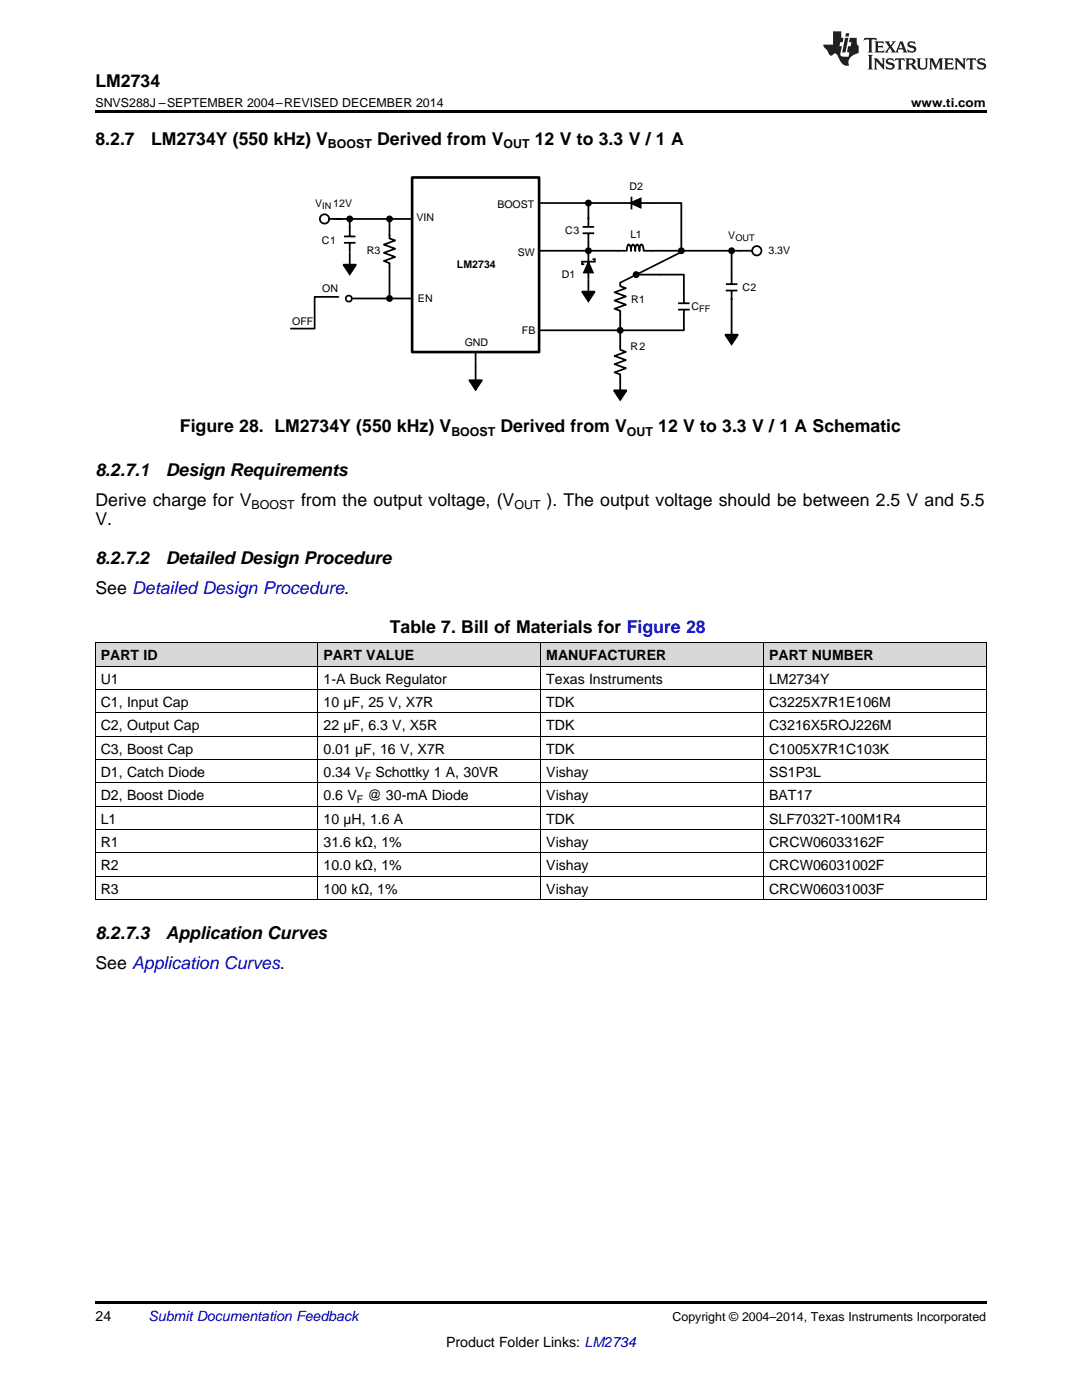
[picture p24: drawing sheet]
<svg xmlns="http://www.w3.org/2000/svg" width="216mm" height="279mm" viewBox="0 0 216 279" stroke-linecap="round" stroke-linejoin="round" font-family="sans-serif">
<defs><g id="words">
<g font-size="3.5">
<text x="19" y="17.3">LM2734</text>
<text x="19" y="28.9">8.2.7</text>
<text x="30.1" y="28.9">LM2734Y (550 kHz) V</text>
<text x="75.2" y="28.9">Derived from V</text>
<text x="106.7" y="28.9">12 V to 3.3 V / 1 A</text>
<text x="35.9" y="86.2">Figure 28. LM2734Y (550 kHz) V</text>
<text x="99.9" y="86.2">Derived from V</text>
<text x="131.3" y="86.2">12 V to 3.3 V / 1 A Schematic</text>
<text x="19" y="95">8.2.7.1</text>
<text x="33.1" y="95">Design Requirements</text>
<text x="19" y="101">Derive charge for V</text>
<text x="60.1" y="101">from the output voltage, (V</text>
<text x="109.1" y="101">). The output voltage should be between 2.5 V and 5.5</text>
<text x="19" y="104.8">V.</text>
<text x="19" y="112.6">8.2.7.2</text>
<text x="33.1" y="112.6">Detailed Design Procedure</text>
<text x="19" y="118.5">See Detailed Design Procedure.</text>
<text x="77.8" y="126.3">Table 7. Bill of Materials for Figure 28</text>
<text x="19" y="187.3">8.2.7.3</text>
<text x="33.1" y="187.3">Application Curves</text>
<text x="19" y="193.3">See Application Curves.</text>
</g>
<g font-size="2.8">
<text x="20.1" y="131.8">PART ID</text>
<text x="64.6" y="131.8">PART VALUE</text>
<text x="109" y="131.8">MANUFACTURER</text>
<text x="153.5" y="131.8">PART NUMBER</text>
<text x="20.1" y="136.4">U1</text>
<text x="64.6" y="136.4">1-A Buck Regulator</text>
<text x="109" y="136.4">Texas Instruments</text>
<text x="153.5" y="136.4">LM2734Y</text>
<text x="20.1" y="141.1">C1, Input Cap</text>
<text x="64.6" y="141.1">10 µF, 25 V, X7R</text>
<text x="109" y="141.1">TDK</text>
<text x="153.5" y="141.1">C3225X7R1E106M</text>
<text x="20.1" y="145.7">C2, Output Cap</text>
<text x="64.6" y="145.7">22 µF, 6.3 V, X5R</text>
<text x="109" y="145.7">TDK</text>
<text x="153.5" y="145.7">C3216X5ROJ226M</text>
<text x="20.1" y="150.4">C3, Boost Cap</text>
<text x="20.1" y="155">D1, Catch Diode</text>
<text x="64.6" y="150.4">0.01 µF, 16 V, X7R</text>
<text x="64.6" y="155">0.34 V</text>
<text x="74.9" y="155">Schottky 1 A, 30VR</text>
<text x="109" y="150.4">TDK</text>
<text x="109" y="155">Vishay</text>
<text x="153.5" y="150.4">C1005X7R1C103K</text>
<text x="153.5" y="155">SS1P3L</text>
<text x="20.1" y="159.7">D2, Boost Diode</text>
<text x="64.6" y="159.7">0.6 V</text>
<text x="73.3" y="159.7">@ 30-mA Diode</text>
<text x="109" y="159.7">Vishay</text>
<text x="153.5" y="159.7">BAT17</text>
<text x="20.1" y="164.4">L1</text>
<text x="64.6" y="164.4">10 µH, 1.6 A</text>
<text x="109" y="164.4">TDK</text>
<text x="153.5" y="164.4">SLF7032T-100M1R4</text>
<text x="20.1" y="169">R1</text>
<text x="20.1" y="173.7">R2</text>
<text x="64.6" y="169">31.6 kΩ, 1%</text>
<text x="64.6" y="173.7">10.0 kΩ, 1%</text>
<text x="109" y="169">Vishay</text>
<text x="109" y="173.7">Vishay</text>
<text x="153.5" y="169">CRCW06033162F</text>
<text x="153.5" y="173.7">CRCW06031002F</text>
<text x="20.1" y="178.3">R3</text>
<text x="64.6" y="178.3">100 kΩ, 1%</text>
<text x="109" y="178.3">Vishay</text>
<text x="153.5" y="178.3">CRCW06031003F</text>
<text x="19" y="263.6">24</text>
<text x="89" y="268.9">Product Folder Links: LM2734</text>
</g>
<text font-size="2.8" fill="#0000c8" x="29.6" y="263.6">Submit Documentation Feedback</text>
<g font-size="2.5">
<text x="19" y="21.4">SNVS288J –SEPTEMBER 2004–REVISED DECEMBER 2014</text>
<text x="181.8" y="21.4">www.ti.com</text>
<text x="65.4" y="29.6">BOOST</text>
<text x="100.5" y="29.6">OUT</text>
<text x="90.1" y="86.9">BOOST</text>
<text x="125.1" y="86.9">OUT</text>
<text x="50.2" y="101.7">BOOST</text>
<text x="102.7" y="101.7">OUT</text>
<text x="134.2" y="263.6">Copyright © 2004–2014, Texas Instruments Incorporated</text>
</g>
<g font-size="2.1">
<text x="62.9" y="41.4">V</text>
<text x="66.5" y="41.4">12V</text>
<text x="99.2" y="41.5">BOOST</text>
<text x="125.6" y="38">D2</text>
<text x="83.1" y="44">VIN</text>
<text x="112.8" y="46.6">C3</text>
<text x="125.8" y="47.5">L1</text>
<text x="145.3" y="47.7">V</text>
<text x="64.2" y="48.8">C1</text>
<text x="73.2" y="50.7">R3</text>
<text x="91.2" y="53.5">LM2734</text>
<text x="103.3" y="51.1">SW</text>
<text x="153.3" y="50.7">3.3V</text>
<text x="64.3" y="58.3">ON</text>
<text x="112.1" y="55.4">D1</text>
<text x="148.1" y="58.1">C2</text>
<text x="58.3" y="64.8">OFF</text>
<text x="83.4" y="60.4">EN</text>
<text x="125.9" y="60.4">R1</text>
<text x="138" y="61.9">C</text>
<text x="92.7" y="69.1">GND</text>
<text x="104.1" y="66.7">FB</text>
<text x="125.8" y="69.9">R2</text>
<text x="72.8" y="155.6">F</text>
<text x="71.2" y="160.3">F</text>
</g>
<g font-size="1.8">
<text x="64.3" y="41.8">IN</text>
<text x="146.7" y="48.1">OUT</text>
<text x="139.5" y="62.3">FF</text>
</g>
</g></defs>
<g fill="#d8d8d8">
<path d="M19 128.4h44.5v4.6h-44.5z"/>
<path d="M63.5 128.4h44.4v4.6h-44.4z"/>
<path d="M107.9 128.4h44.5v4.6h-44.5z"/>
<path d="M152.4 128.4h44.4v4.6h-44.4z"/>
</g>
<path d="M19 259.7h177.8v.5h-177.8z" fill="#000"/>
<g fill="none" stroke="#000" stroke-width=".2">
<path d="M19 137.6h177.8M19 133h177.8M19 128.3h177.8M19.1 128.4v51.2M63.4 128.4v51.2M107.9 128.4v51.2M152.3 128.4v51.2M196.8 128.4v51.2M19 156.3h177.8M19 151.6h177.8M19 146.9h177.8M19 142.3h177.8"/>
<path d="M19 179.5h177.8M19 174.9h177.8M19 170.2h177.8M19 165.6h177.8M19 160.9h177.8"/>
</g>
<path d="M107.9 40.5h9.5M123.4 50h1.7v-.7a.33 .33 0 0 1 .3-.5 .33 .33 0 0 1 .4 .4l.1 .8 .1-.7a.33 .33 0 0 1 .3-.5 .33 .33 0 0 1 .3 .4l.2 .8v-.7a.33 .33 0 0 1 .3-.5 .33 .33 0 0 1 .4 .4l.1 .8 .1-.7a.32 .32 0 0 1 .2-.5 .32 .32 0 0 1 .4 .3l.1 .9h1.7M136.5 50l-12.7 6.4M93.6 75.9h2.6l-1.3 1.9zM94.9 70.3v5.6" fill="none" stroke="#000" stroke-width=".34"/>
<path d="M82.2 35.4h25.4v34.9h-25.4z" fill="none" stroke="#000" stroke-width=".53"/>
<path d="M93.6 75.9h2.6l-1.3 1.9z" fill="#000"/>
<g fill="#fff">
<circle cx="69.1" cy="40.1" r=".41"/>
<circle cx="69.6" cy="59.2" r=".42"/>
</g>
<g fill="none" stroke="#000" stroke-width=".34">
<path d="M67.5 59.2h-4.7v6.4h-4.8"/>
<circle cx="69.6" cy="59.6" r=".6"/>
</g>
<g fill="#000">
<path d="M125.8 40.5l2-.9v1.8zM68.5 52.8h2.6l-1.3 1.9zM117.4 52.4l.9 2h-1.8zM116.1 58.2h2.6l-1.3 1.9zM122.5 77.9h2.5l-1.2 1.9zM144.7 66.8h2.6l-1.3 1.9z"/>
<circle cx="69.8" cy="43.7" r=".51"/>
<circle cx="77.7" cy="59.6" r=".51"/>
<circle cx="77.7" cy="43.7" r=".51"/>
<circle cx="117.4" cy="50" r=".51"/>
<circle cx="117.4" cy="40.5" r=".51"/>
<circle cx="126.9" cy="54.8" r=".51"/>
<circle cx="136" cy="50" r=".51"/>
<circle cx="146" cy="50" r=".51"/>
<circle cx="123.8" cy="65.9" r=".51"/>
</g>
<g fill="none" stroke="#000" stroke-width=".35">
<path d="M126 39.3v2.5M65.7 43.7h16.5M68.5 52.8h2.6l-1.3 1.9zM68.6 48.5h2.3M68.6 47.2h2.3M69.8 43.7v3.5M69.8 48.6v4.2M70.4 59.6h11.8M77.7 46.9v.7l1.1 .4-2.2 .8 2.2 .8-2.2 .9 2.2 .8-2.2 .8 1.1 .4v7.1M77.7 43.7v3.3M107.6 50h15.8M116.1 58.2h2.6l-1.3 1.9z"/>
<path d="M116.2 46.6h2.4M116.3 45.3h2.3M117.4 52.4l.9 2h-1.8zM117.4 43.7v-3.2h18.5v9.5M117.4 43.4v1.9M117.4 46.7v2.8M117.4 50v8.2M118.2 51.7h.5v.5h-2.6v.5h.5M123.8 56.4v.7l1.1 .4-2.3 .8 2.3 .9-2.3 .8 2.3 .8-2.3 .8 1.2 .4v7.8l1.1 .4-2.3 .8 2.3 .9-2.3 .8 2.3 .8-2.3 .8 1.2 .4v3.2M125.8 40.5l2-.9v1.8zM126.9 54.8h9.6v5.7M130.1 50h20"/>
<path d="M144.8 58h2.3M144.8 56.7h2.3M146 50v6.7M146 58.1v8.7M107.9 65.9h15.9M122.5 77.9h2.5l-1.2 1.9zM135.3 61.8h2.3M135.3 60.5h2.3M136.5 61.9v4h-12.2M144.7 66.8h2.6l-1.3 1.9z"/>
<circle cx="64.8" cy="43.7" r=".93"/>
<circle cx="69.8" cy="43.7" r=".51"/>
<circle cx="77.7" cy="59.6" r=".51"/>
<circle cx="77.7" cy="43.7" r=".51"/>
<circle cx="117.4" cy="50" r=".51"/>
<circle cx="117.4" cy="40.5" r=".51"/>
<circle cx="126.9" cy="54.8" r=".51"/>
<circle cx="136" cy="50" r=".51"/>
<circle cx="146" cy="50" r=".51"/>
<circle cx="151" cy="50" r=".93"/>
<circle cx="123.8" cy="65.9" r=".51"/>
</g>
<path d="M19 22h177.8v.5h-177.8z" fill="#000"/>
<g fill="#231f20">
<path d="M172.5 7.6l-.1 .5 .4-.2h.6v.1v2.1l-.2 .4h.9l-.2-.4v-2.1l.1-.1h.5l.5 .2-.2-.5zM174.5 8.3l.2 .3v1.5l-.2 .4h1.8l.2-.6a1.04 1.04 0 0 1-1.3 .2v-.7h.6l.3 .2v-.6l-.3 .2h-.6v-.6l.8-.1 .4 .3-.2-.5zM176.5 8.3l.9 1.1-.9 1.1h.8l-.2-.2 .4-.7 .5 .7-.2 .2h1.5l-.2-.2 .2-.4h.9l.1 .4-.2 .2h1l-.3-.3-.7-1.9h-.5l-.9 2-.8-1 .9-1h-.8l.1 .3-.4 .5-.3-.6 .1-.2zM179.7 8.6l.4 1h-.7zM181.3 8.4a.63 .63 0 0 0-.2 .7 .63 .63 0 0 0 .6 .4l.6 .2 .1 .2a.75 .75 0 0 1-.7 .4 .75 .75 0 0 1-.6-.5l.1 .7 .1-.1a1.11 1.11 0 0 0 1.5-.6 1.13 1.13 0 0 0-1.2-.8l-.1-.4a1.04 1.04 0 0 1 1.2 .2l-.2-.5-.2 .1-.4-.2zM173.2 10.9l.2 .4v2.2l-.2 .4h1l-.3-.4v-2.2l.3-.4zM174.3 11.6l.3 .4v1.5l-.3 .4h.8l-.2-.4v-1.3l1.5 1.7v-1.9l.2-.4h-.7l.2 .4v.9l-1.1-1.3zM177 11.8a.62 .62 0 0 0-.2 .7 .62 .62 0 0 0 .6 .4l.6 .1 .1 .3a.76 .76 0 0 1-.7 .3 .76 .76 0 0 1-.7-.4l.2 .7 .1-.1a1.11 1.11 0 0 0 1.5-.6 1.13 1.13 0 0 0-1.2-.8l-.1-.4a1.04 1.04 0 0 1 1.2 .2l-.2-.6-.2 .1-.5-.1zM178.7 11.6l-.2 .6a.61 .61 0 0 1 .8-.3v1.6l-.2 .4h.9l-.2-.4v-1.6a.63 .63 0 0 1 .7 .3l-.1-.6zM180.6 11.6l.3 .4v1.5l-.3 .4h1l-.2-.2-.1-.8 .6 .2a.76 .76 0 0 0 1.2 .7l-1-1a.58 .58 0 0 0 .6-.5 .58 .58 0 0 0-.5-.6zM181.4 11.9h.1a.45 .45 0 0 1 .5 .1 .45 .45 0 0 1 .1 .5l-.8 .2zM182.9 11.6l.2 .2a2.17 2.17 0 0 0 .3 1.9 .99 .99 0 0 0 1.6-.6v-1.1l.2-.4h-.7l.2 .2a1.92 1.92 0 0 1-.2 1.8 .6 .6 0 0 1-.9-.5v-1.1l.2-.4zM185.4 11.6l.2 .4v1.5l-.2 .4h.7l-.2-.4v-1.4l.8 1.8 .8-1.8v1.4l-.2 .4h.9l-.2-.4v-1.5l.2-.4h-.8l-.6 1.5-.6-1.5zM188.4 11.6l.2 .4v1.5l-.2 .4h1.8l.1-.6a1.04 1.04 0 0 1-1.2 .1v-.6h.5l.4 .2v-.6l-.4 .2h-.5v-.7h.8l.3 .3-.1-.6zM190.5 11.6l.2 .4v1.5l-.2 .4h.7l-.2-.4v-1.3l1.5 1.7v-1.9l.2-.4h-.7l.2 .4v.9l-1.1-1.3zM192.9 11.6l-.1 .6a.61 .61 0 0 1 .7-.3l.1 1.6-.3 .4h1l-.3-.4 .1-1.6a.63 .63 0 0 1 .7 .3l-.1-.6zM195.2 11.8a.62 .62 0 0 0-.2 .7 .62 .62 0 0 0 .6 .4l.6 .1 .1 .3a.76 .76 0 0 1-.7 .3 .76 .76 0 0 1-.6-.4l.1 .7 .1-.1a1.11 1.11 0 0 0 1.6-.6 1.13 1.13 0 0 0-1.3-.8l-.1-.4a1.04 1.04 0 0 1 1.2 .2l-.1-.6-.2 .1-.5-.1z"/>
<path d="M166.2 6.3v2.6h-1.9v.4l.8 .9a.91 .91 0 0 0 1 .8 .56 .56 0 0 1 .5-.3 .56 .56 0 0 1 .5 .3l.4 .8a1.53 1.53 0 0 0 1.9 1.2 1.54 1.54 0 0 1 1-2.1l.9-.3v-1.4a1.52 1.52 0 0 1-.4-1.6h-1.3l-.2 .8h.5l-.2 .8h-.5l-.1 1v.2l.4 .1-.2 .8a1.93 1.93 0 0 1-1.6-.3l.3-1.8h-.5l.2-.8h.4l.2-.8h-.4v-1.3zM168.6 7.6l-.6 2.9h.7l.6-2.9zM168.8 6.6l-.1 .7h.6l.2-.7z"/>
</g>
<use href="#words"/>
</svg>
